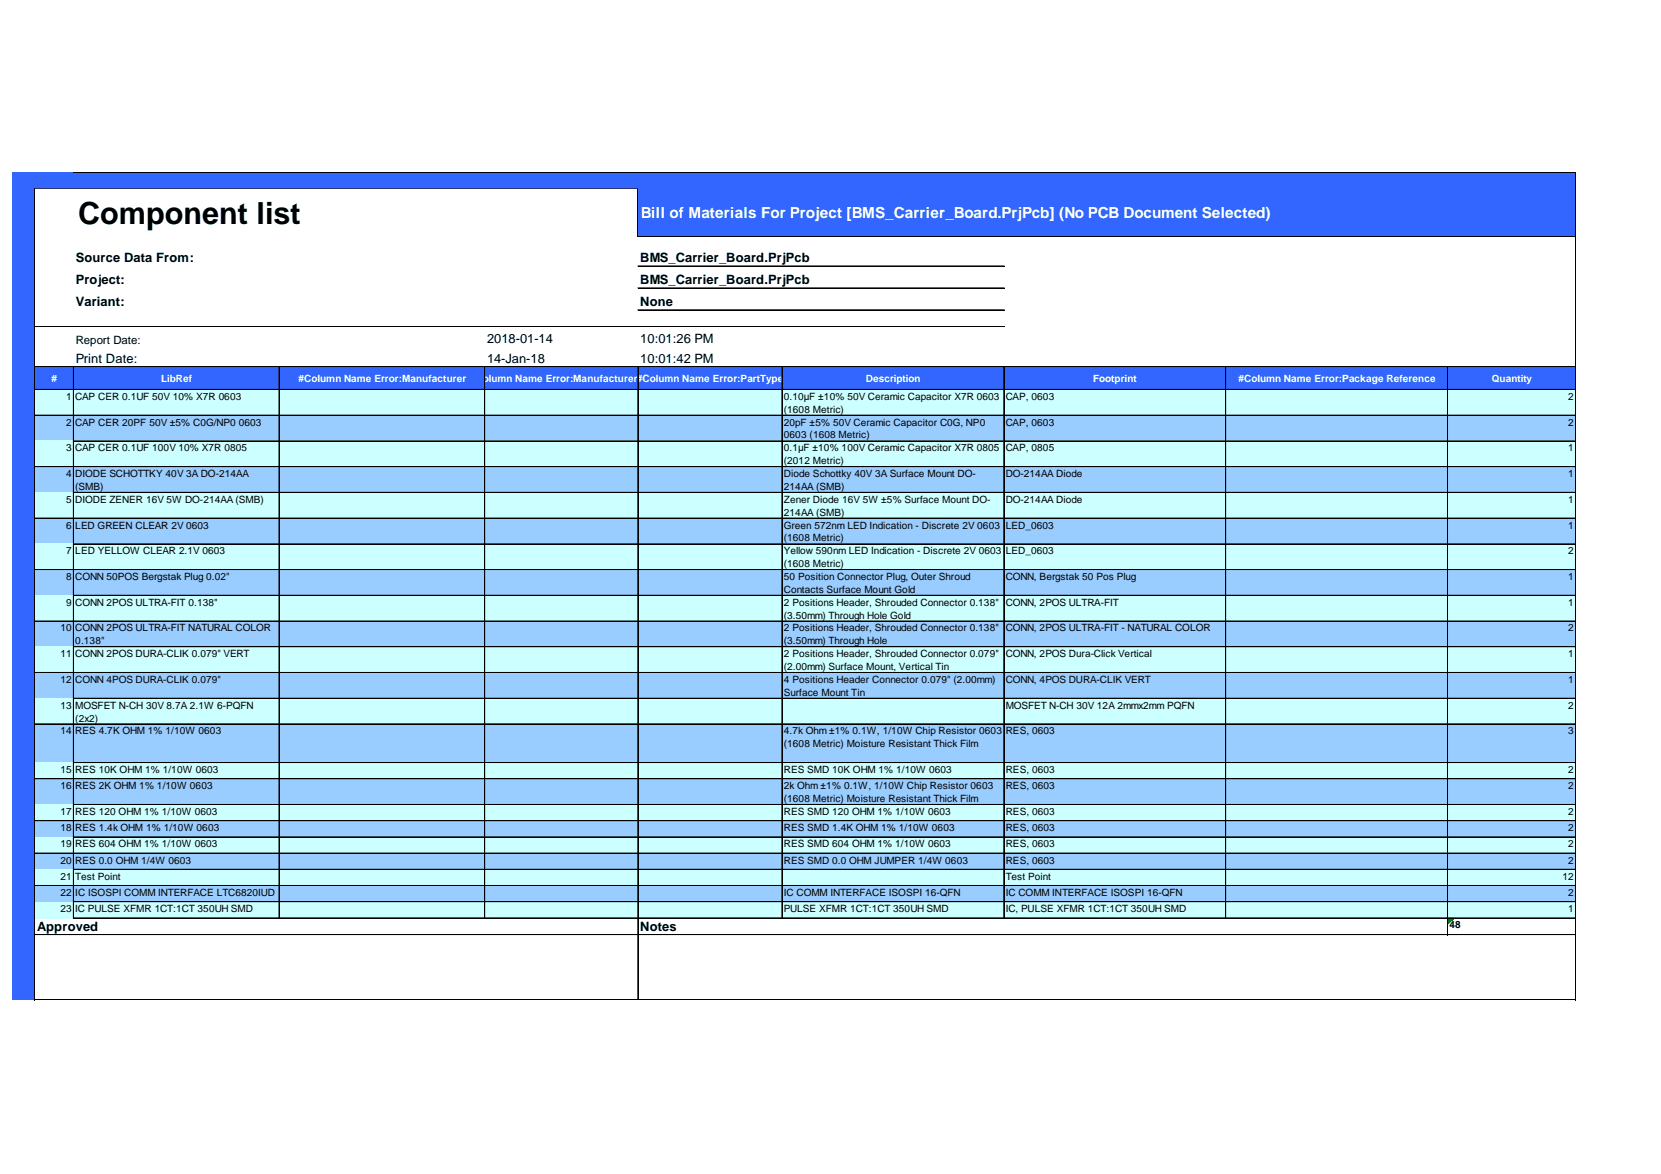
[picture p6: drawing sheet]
<svg xmlns="http://www.w3.org/2000/svg" width="297mm" height="210mm" viewBox="0 0 297 210" stroke-linecap="round" stroke-linejoin="round" font-family="sans-serif">
<defs><g id="words">
<text font-size="5.5" x="14" y="40">Component list</text>
<text font-size="2.7" fill="#fff" x="114.6" y="39">Bill of Materials For Project [BMS_Carrier_Board.PrjPcb] (No PCB Document Selected)</text>
<g font-size="2.3">
<text x="13.5" y="46.9">Source Data From:</text>
<text x="114.5" y="46.9">BMS_Carrier_Board.PrjPcb</text>
<text x="13.5" y="50.8">Project:</text>
<text x="114.5" y="50.8">BMS_Carrier_Board.PrjPcb</text>
<text x="13.5" y="54.8">Variant:</text>
<text x="114.5" y="54.8">None</text>
<text x="13.5" y="64.9">Print Date:</text>
<text x="87.1" y="61.3">2018-01-14</text>
<text x="87.1" y="64.9">14-Jan-18</text>
<text x="114.5" y="61.3">10:01:26 PM</text>
<text x="114.5" y="64.9">10:01:42 PM</text>
<text x="6.6" y="166.4">Approved</text>
<text x="114.5" y="166.4">Notes</text>
</g>
<text font-size="2" x="13.5" y="61.5">Report Date:</text>
<g font-size="1.8" fill="#fff">
<text x="9.2" y="68.3">#</text>
<text x="28.8" y="68.3">LibRef</text>
<text x="53.4" y="68.3">#Column Name Error:Manufacturer #Column Name Error:Manufacturer No</text>
<text x="113.9" y="68.3">#Column Name Error:PartType</text>
<text x="154.8" y="68.3">Description</text>
<text x="195.5" y="68.3">Footprint</text>
<text x="221.5" y="68.3">#Column Name Error:Package Reference</text>
<text x="266.8" y="68.3">Quantity</text>
</g>
<g font-size="1.8">
<text x="11.8" y="71.5">1</text>
<text x="13.5" y="71.5">CAP CER 0.1UF 50V 10% X7R 0603</text>
<text x="140.2" y="71.5">0.10µF ±10% 50V Ceramic Capacitor X7R 0603</text>
<text x="179.8" y="71.5">CAP, 0603</text>
<text x="280.4" y="71.5">2</text>
<text x="11.8" y="76.1">2</text>
<text x="13.5" y="76.1">CAP CER 20PF 50V ±5% C0G/NP0</text>
<text x="42.7" y="76.1">0603</text>
<text x="140.2" y="73.8">(1608 Metric)</text>
<text x="140.2" y="76.1">20pF ±5% 50V Ceramic Capacitor C0G, NP0</text>
<text x="179.8" y="76.1">CAP, 0603</text>
<text x="280.4" y="76.1">2</text>
<text x="11.8" y="80.7">3</text>
<text x="13.5" y="80.7">CAP CER 0.1UF 100V 10% X7R 0805</text>
<text x="140.2" y="78.4">0603 (1608 Metric)</text>
<text x="140.2" y="80.7">0.1µF ±10% 100V Ceramic Capacitor X7R 0805</text>
<text x="140.2" y="83">(2012 Metric)</text>
<text x="179.8" y="80.7">CAP, 0805</text>
<text x="280.4" y="80.7">1</text>
<text x="11.8" y="85.3">4</text>
<text x="11.8" y="89.9">5</text>
<text x="13.5" y="85.3">DIODE SCHOTTKY 40V 3A DO-214AA</text>
<text x="13.5" y="87.6">(SMB)</text>
<text x="13.5" y="89.9">DIODE ZENER 16V 5W DO-214AA (SMB)</text>
<text x="140.2" y="85.3">Diode Schottky 40V 3A Surface Mount DO-</text>
<text x="140.2" y="87.6">214AA (SMB)</text>
<text x="140.2" y="89.9">Zener Diode 16V 5W ±5% Surface Mount DO-</text>
<text x="179.8" y="85.3">DO-214AA Diode</text>
<text x="179.8" y="89.9">DO-214AA Diode</text>
<text x="280.4" y="85.3">1</text>
<text x="280.4" y="89.9">1</text>
<text x="11.8" y="94.5">6</text>
<text x="13.5" y="94.5">LED GREEN CLEAR 2V 0603</text>
<text x="140.2" y="92.2">214AA (SMB)</text>
<text x="140.2" y="94.5">Green 572nm LED Indication - Discrete 2V 0603</text>
<text x="179.8" y="94.5">LED_0603</text>
<text x="280.4" y="94.5">1</text>
<text x="11.8" y="99.1">7</text>
<text x="13.5" y="99.1">LED YELLOW CLEAR 2.1V 0603</text>
<text x="140.2" y="96.8">(1608 Metric)</text>
<text x="140.2" y="99.1">Yellow 590nm LED Indication - Discrete 2V 0603</text>
<text x="140.2" y="101.4">(1608 Metric)</text>
<text x="179.8" y="99.1">LED_0603</text>
<text x="280.4" y="99.1">2</text>
<text x="11.8" y="103.7">8</text>
<text x="13.5" y="103.7">CONN 50POS Bergstak Plug 0.02&quot;</text>
<text x="140.2" y="103.7">50 Position Connector Plug, Outer Shroud</text>
<text x="140.2" y="106">Contacts Surface Mount Gold</text>
<text x="179.8" y="103.7">CONN, Bergstak 50 Pos Plug</text>
<text x="280.4" y="103.7">1</text>
<text x="10.8" y="112.9">10</text>
<text x="11.8" y="108.3">9</text>
<text x="13.5" y="108.3">CONN 2POS ULTRA-FIT 0.138&quot;</text>
<text x="13.5" y="112.9">CONN 2POS ULTRA-FIT NATURAL COLOR</text>
<text x="140.2" y="108.3">2 Positions Header, Shrouded Connector 0.138&quot;</text>
<text x="140.2" y="110.6">(3.50mm) Through Hole Gold</text>
<text x="140.2" y="112.9">2 Positions Header, Shrouded Connector 0.138&quot;</text>
<text x="179.8" y="108.3">CONN, 2POS ULTRA-FIT</text>
<text x="179.8" y="112.9">CONN, 2POS ULTRA-FIT - NATURAL COLOR</text>
<text x="280.4" y="108.3">1</text>
<text x="280.4" y="112.9">2</text>
<text x="10.8" y="117.5">11</text>
<text x="13.5" y="115.2">0.138&quot;</text>
<text x="13.5" y="117.5">CONN 2POS DURA-CLIK 0.079&quot; VERT</text>
<text x="140.2" y="115.2">(3.50mm) Through Hole</text>
<text x="140.2" y="117.5">2 Positions Header, Shrouded Connector 0.079&quot;</text>
<text x="140.2" y="119.8">(2.00mm) Surface Mount, Vertical Tin</text>
<text x="179.8" y="117.5">CONN, 2POS Dura-Click Vertical</text>
<text x="280.4" y="117.5">1</text>
<text x="10.8" y="122.1">12</text>
<text x="13.5" y="122.1">CONN 4POS DURA-CLIK 0.079&quot;</text>
<text x="140.2" y="122.1">4 Positions Header Connector 0.079&quot; (2.00mm)</text>
<text x="140.2" y="124.4">Surface Mount Tin</text>
<text x="179.8" y="122.1">CONN, 4POS DURA-CLIK VERT</text>
<text x="280.4" y="122.1">1</text>
<text x="10.8" y="126.7">13</text>
<text x="10.8" y="131.3">14</text>
<text x="13.5" y="126.7">MOSFET N-CH 30V 8.7A 2.1W 6-PQFN</text>
<text x="13.5" y="129">(2x2)</text>
<text x="13.5" y="131.3">RES 4.7K OHM 1% 1/10W 0603</text>
<text x="140.2" y="131.3">4.7k Ohm ±1% 0.1W, 1/10W Chip Resistor 0603</text>
<text x="179.8" y="126.7">MOSFET N-CH 30V 12A 2mmx2mm PQFN</text>
<text x="179.8" y="131.3">RES, 0603</text>
<text x="280.4" y="126.7">2</text>
<text x="280.4" y="131.3">3</text>
<text x="140.2" y="133.6">(1608 Metric) Moisture Resistant Thick Film</text>
<text x="10.8" y="138.2">15</text>
<text x="10.8" y="141.1">16</text>
<text x="13.5" y="138.2">RES 10K OHM 1% 1/10W 0603</text>
<text x="13.5" y="141.1">RES 2K OHM 1% 1/10W 0603</text>
<text x="140.2" y="138.2">RES SMD 10K OHM 1% 1/10W 0603</text>
<text x="140.2" y="141.1">2k Ohm ±1% 0.1W, 1/10W Chip Resistor 0603</text>
<text x="140.2" y="143.4">(1608 Metric) Moisture Resistant Thick Film</text>
<text x="179.8" y="138.2">RES, 0603</text>
<text x="179.8" y="141.1">RES, 0603</text>
<text x="280.4" y="138.2">2</text>
<text x="280.4" y="141.1">2</text>
<text x="10.8" y="145.7">17</text>
<text x="10.8" y="148.6">18</text>
<text x="13.5" y="145.7">RES 120 OHM 1% 1/10W 0603</text>
<text x="13.5" y="148.6">RES 1.4k OHM 1% 1/10W 0603</text>
<text x="140.2" y="145.7">RES SMD 120 OHM 1% 1/10W 0603</text>
<text x="140.2" y="148.6">RES SMD 1.4K OHM 1% 1/10W 0603</text>
<text x="179.8" y="145.7">RES, 0603</text>
<text x="179.8" y="148.6">RES, 0603</text>
<text x="280.4" y="145.7">2</text>
<text x="280.4" y="148.6">2</text>
<text x="10.8" y="151.5">19</text>
<text x="10.8" y="154.4">20</text>
<text x="13.5" y="151.5">RES 604 OHM 1% 1/10W 0603</text>
<text x="13.5" y="154.4">RES 0.0 OHM 1/4W 0603</text>
<text x="140.2" y="151.5">RES SMD 604 OHM 1% 1/10W 0603</text>
<text x="140.2" y="154.4">RES SMD 0.0 OHM JUMPER 1/4W 0603</text>
<text x="179.8" y="151.5">RES, 0603</text>
<text x="179.8" y="154.4">RES, 0603</text>
<text x="280.4" y="151.5">2</text>
<text x="280.4" y="154.4">2</text>
<text x="10.8" y="157.3">21</text>
<text x="10.8" y="160.2">22</text>
<text x="13.5" y="157.3">Test Point</text>
<text x="13.5" y="160.2">IC ISOSPI COMM INTERFACE LTC6820IUD</text>
<text x="140.2" y="160.2">IC COMM INTERFACE ISOSPI 16-QFN</text>
<text x="179.8" y="157.3">Test Point</text>
<text x="179.8" y="160.2">IC COMM INTERFACE ISOSPI 16-QFN</text>
<text x="279.4" y="157.3">12</text>
<text x="280.4" y="160.2">2</text>
<text x="10.8" y="163.1">23</text>
<text x="13.5" y="163.1">IC PULSE XFMR 1CT:1CT 350UH SMD</text>
<text x="140.2" y="163.1">PULSE XFMR 1CT:1CT 350UH SMD</text>
<text x="179.8" y="163.1">IC, PULSE XFMR 1CT:1CT 350UH SMD</text>
<text x="259.2" y="166">48</text>
<text x="280.4" y="163.1">1</text>
</g>
</g></defs>
<g fill="#36f">
<path d="M2.2 30.8h279.6v3h-279.6z"/>
<path d="M2.2 33.8h4.1v8.6h-4.1z"/>
</g>
<path d="M6.2 33.8h107.9v8.6h-107.9z" fill="#fff"/>
<g fill="#36f">
<path d="M114.1 33.8h167.7v8.6h-167.7z"/>
<path d="M2.2 42.3h4.1v23.3h-4.1z"/>
</g>
<path d="M6.2 42.3h275.6v23.3h-275.6z" fill="#fff"/>
<g fill="#36f">
<path d="M2.2 65.5h279.6v4.2h-279.6z"/>
<path d="M2.2 69.6h4.1v4.7h-4.1z"/>
</g>
<path d="M6.2 69.6h275.6v4.7h-275.6z" fill="#cff"/>
<path d="M2.2 74.2h4.1v4.7h-4.1z" fill="#36f"/>
<path d="M6.2 74.2h275.6v4.7h-275.6z" fill="#9cf"/>
<path d="M2.2 78.8h4.1v4.7h-4.1z" fill="#36f"/>
<path d="M6.2 78.8h275.6v4.7h-275.6z" fill="#cff"/>
<path d="M2.2 83.4h4.1v4.7h-4.1z" fill="#36f"/>
<path d="M6.2 83.4h275.6v4.7h-275.6z" fill="#9cf"/>
<path d="M2.2 88h4.1v4.7h-4.1z" fill="#36f"/>
<path d="M6.2 88h275.6v4.7h-275.6z" fill="#cff"/>
<path d="M2.2 92.6h4.1v4.7h-4.1z" fill="#36f"/>
<path d="M6.2 92.6h275.6v4.7h-275.6z" fill="#9cf"/>
<path d="M2.2 97.2h4.1v4.7h-4.1z" fill="#36f"/>
<path d="M6.2 97.2h275.6v4.7h-275.6z" fill="#cff"/>
<path d="M2.2 101.8h4.1v4.7h-4.1z" fill="#36f"/>
<path d="M6.2 101.8h275.6v4.7h-275.6z" fill="#9cf"/>
<path d="M2.2 106.4h4.1v4.7h-4.1z" fill="#36f"/>
<path d="M6.2 106.4h275.6v4.7h-275.6z" fill="#cff"/>
<path d="M2.2 111h4.1v4.7h-4.1z" fill="#36f"/>
<path d="M6.2 111h275.6v4.7h-275.6z" fill="#9cf"/>
<path d="M2.2 115.6h4.1v4.7h-4.1z" fill="#36f"/>
<path d="M6.2 115.6h275.6v4.7h-275.6z" fill="#cff"/>
<path d="M2.2 120.2h4.1v4.7h-4.1z" fill="#36f"/>
<path d="M6.2 120.2h275.6v4.7h-275.6z" fill="#9cf"/>
<path d="M2.2 124.8h4.1v4.7h-4.1z" fill="#36f"/>
<path d="M6.2 124.8h275.6v4.7h-275.6z" fill="#cff"/>
<path d="M2.2 129.4h4.1v7h-4.1z" fill="#36f"/>
<path d="M6.2 129.4h275.6v7h-275.6z" fill="#9cf"/>
<path d="M2.2 136.3h4.1v3h-4.1z" fill="#36f"/>
<path d="M6.2 136.3h275.6v3h-275.6z" fill="#cff"/>
<path d="M2.2 139.2h4.1v4.7h-4.1z" fill="#36f"/>
<path d="M6.2 139.2h275.6v4.7h-275.6z" fill="#9cf"/>
<path d="M2.2 143.8h4.1v3h-4.1z" fill="#36f"/>
<path d="M6.2 143.8h275.6v3h-275.6z" fill="#cff"/>
<path d="M2.2 146.7h4.1v3h-4.1z" fill="#36f"/>
<path d="M6.2 146.7h275.6v3h-275.6z" fill="#9cf"/>
<path d="M2.2 149.6h4.1v3h-4.1z" fill="#36f"/>
<path d="M6.2 149.6h275.6v3h-275.6z" fill="#cff"/>
<path d="M2.2 152.5h4.1v3h-4.1z" fill="#36f"/>
<path d="M6.2 152.5h275.6v3h-275.6z" fill="#9cf"/>
<path d="M2.2 155.4h4.1v3h-4.1z" fill="#36f"/>
<path d="M6.2 155.4h275.6v3h-275.6z" fill="#cff"/>
<path d="M2.2 158.3h4.1v3h-4.1z" fill="#36f"/>
<path d="M6.2 158.3h275.6v3h-275.6z" fill="#9cf"/>
<path d="M2.2 161.2h4.1v3h-4.1z" fill="#36f"/>
<path d="M6.2 161.2h275.6v3h-275.6z" fill="#cff"/>
<path d="M2.2 164.1h4.1v3.1h-4.1z" fill="#36f"/>
<path d="M258.9 164.1h22.9v3.1h-22.9z" fill="#fff"/>
<path d="M258.9 164.2h1.1" fill="none" stroke="#008000" stroke-width=".18"/>
<path d="M258.9 164.2l1.1 .1z" fill="#008000"/>
<path d="M258.9 164.3h1" fill="none" stroke="#008000" stroke-width=".18"/>
<path d="M258.9 164.3l1 .1z" fill="#008000"/>
<path d="M258.9 164.4h.9" fill="none" stroke="#008000" stroke-width=".18"/>
<path d="M258.9 164.4l.9 .1z" fill="#008000"/>
<path d="M258.9 164.5h.8" fill="none" stroke="#008000" stroke-width=".18"/>
<path d="M258.9 164.5h.8z" fill="#008000"/>
<path d="M258.9 164.5h.7" fill="none" stroke="#008000" stroke-width=".18"/>
<path d="M258.9 164.5l.7 .1z" fill="#008000"/>
<path d="M258.9 164.6h.6" fill="none" stroke="#008000" stroke-width=".18"/>
<path d="M258.9 164.6l.6 .1z" fill="#008000"/>
<path d="M258.9 164.7h.6" fill="none" stroke="#008000" stroke-width=".18"/>
<path d="M258.9 164.7l.6 .1z" fill="#008000"/>
<path d="M258.9 164.8h.5" fill="none" stroke="#008000" stroke-width=".18"/>
<path d="M258.9 164.8l.5 .1z" fill="#008000"/>
<path d="M258.9 164.9h.4" fill="none" stroke="#008000" stroke-width=".18"/>
<path d="M258.9 164.9l.4 .1z" fill="#008000"/>
<path d="M258.9 165h.3" fill="none" stroke="#008000" stroke-width=".18"/>
<path d="M258.9 165h.3z" fill="#008000"/>
<path d="M258.9 165h.2" fill="none" stroke="#008000" stroke-width=".18"/>
<path d="M258.9 165l.2 .1z" fill="#008000"/>
<path d="M258.9 165.1h.1" fill="none" stroke="#008000" stroke-width=".18"/>
<path d="M258.9 165.1l.1 .1z" fill="#008000"/>
<path d="M2.2 167.1h4.1v11.8h-4.1z" fill="#36f"/>
<g fill="none" stroke="#000" stroke-width=".18">
<path d="M6.2 33.7v145.2M13.1 30.8h268.5M114.1 33.7v8.7M281.7 30.8v148.1M6.3 58.4h173.3M114.1 47.6h65.5M114.1 51.5h65.5M114.1 55.4h65.5M114.1 42.3h167.7M6.3 74.2h6.8M6.3 74.3h6.8M6.3 65.5h275.3"/>
<path d="M6.3 65.6h275.3M6.3 69.6h275.3M6.3 69.7h275.3M13.2 65.6l-.1 98.6M13.2 74.2h36.7M13.2 74.3h36.7M13.2 78.8h36.7M13.2 78.9h36.7M49.9 65.6v98.6M50 74.2h36.7M50 74.3h36.7M50 78.8h36.7"/>
<path d="M50 78.9h36.7M86.7 65.6v98.6M86.8 74.2h27.3M86.8 74.3h27.3M86.8 78.8h27.3M86.8 78.9h27.3M114.1 65.6v113.1M114.1 74.2h25.7M114.1 74.3h25.7M114.1 78.8h25.7M114.1 78.9h25.7M139.8 65.6v98.6"/>
<path d="M139.9 65.6v98.6M139.9 74.2h39.6M139.9 74.3h39.6M139.9 78.8h39.6M139.9 78.9h39.6M179.5 65.6v98.6M179.6 65.6v98.6M179.6 74.2h39.6M179.6 74.3h39.6M179.6 78.8h39.6M179.6 78.9h39.6M219.2 65.6v98.6"/>
<path d="M219.3 74.2h39.6M219.3 74.3h39.6M219.3 78.8h39.6M219.3 78.9h39.6M258.9 65.6v101.6M258.9 74.2h22.7M258.9 74.3h22.7M258.9 78.8h22.7M258.9 78.9h22.7M6.3 83.4h6.8M6.3 83.5h6.8M6.3 92.6h6.8"/>
<path d="M6.3 92.7h6.8M13.2 83.4h36.7M13.2 83.5h36.7M13.2 88h36.7M13.2 88.1h36.7M13.2 92.6h36.7M13.2 92.7h36.7M13.2 97.2h36.7M13.2 97.3h36.7M50 83.4h36.7M50 83.5h36.7M50 88h36.7"/>
<path d="M50 88.1h36.7M50 92.6h36.7M50 92.7h36.7M50 97.2h36.7M50 97.3h36.7M86.8 83.4h27.3M86.8 83.5h27.3M86.8 88h27.3M86.8 88.1h27.3M86.8 92.6h27.3M86.8 92.7h27.3M86.8 97.2h27.3"/>
<path d="M86.8 97.3h27.3M114.1 83.4h25.7M114.1 83.5h25.7M114.1 88h25.7M114.1 88.1h25.7M114.1 92.6h25.7M114.1 92.7h25.7M114.1 97.2h25.7M114.1 97.3h25.7M139.9 83.4h39.6M139.9 83.5h39.6M139.9 88h39.6"/>
<path d="M139.9 88.1h39.6M139.9 92.6h39.6M139.9 92.7h39.6M139.9 97.2h39.6M139.9 97.3h39.6M179.6 83.4h39.6M179.6 83.5h39.6M179.6 88h39.6M179.6 88.1h39.6M179.6 92.6h39.6M179.6 92.7h39.6M179.6 97.2h39.6"/>
<path d="M179.6 97.3h39.6M219.3 83.4h39.6M219.3 83.5h39.6M219.3 88h39.6M219.3 88.1h39.6M219.3 92.6h39.6M219.3 92.7h39.6M219.3 97.2h39.6M219.3 97.3h39.6M258.9 83.4h22.7M258.9 83.5h22.7M258.9 88h22.7"/>
<path d="M258.9 88.1h22.7M258.9 92.6h22.7M258.9 92.7h22.7M258.9 97.2h22.7M258.9 97.3h22.7M6.3 101.8h6.8M6.3 101.9h6.8M6.3 111h6.8M6.3 111.1h6.8M13.2 101.8h36.7M13.2 101.9h36.7M13.2 106.4h36.7"/>
<path d="M13.2 106.5h36.7M13.2 111h36.7M13.2 111.1h36.7M13.2 115.6h36.7M13.2 115.7h36.7M50 101.8h36.7M50 101.9h36.7M50 106.4h36.7M50 106.5h36.7M50 111h36.7M50 111.1h36.7M50 115.6h36.7"/>
<path d="M50 115.7h36.7M86.8 101.8h27.3M86.8 101.9h27.3M86.8 106.4h27.3M86.8 106.5h27.3M86.8 111h27.3M86.8 111.1h27.3M86.8 115.6h27.3M86.8 115.7h27.3M114.1 101.8h25.7M114.1 101.9h25.7M114.1 106.4h25.7"/>
<path d="M114.1 106.5h25.7M114.1 111h25.7M114.1 111.1h25.7M114.1 115.6h25.7M114.1 115.7h25.7M139.9 101.8h39.6M139.9 101.9h39.6M139.9 106.4h39.6M139.9 106.5h39.6M139.9 111h39.6M139.9 111.1h39.6M139.9 115.6h39.6"/>
<path d="M139.9 115.7h39.6M179.6 101.8h39.6M179.6 101.9h39.6M179.6 106.4h39.6M179.6 106.5h39.6M179.6 111h39.6M179.6 111.1h39.6M179.6 115.6h39.6M179.6 115.7h39.6M219.3 101.8h39.6M219.3 101.9h39.6M219.3 106.4h39.6"/>
<path d="M219.3 106.5h39.6M219.3 111h39.6M219.3 111.1h39.6M219.3 115.6h39.6M219.3 115.7h39.6M258.9 101.8h22.7M258.9 101.9h22.7M258.9 106.4h22.7M258.9 106.5h22.7M258.9 111h22.7M258.9 111.1h22.7M258.9 115.6h22.7"/>
<path d="M258.9 115.7h22.7M6.3 120.2h6.8M6.3 120.3h6.8M6.3 129.4h6.8M6.3 129.5h6.8M6.3 139.2h6.8M6.3 139.3h6.8M13.2 120.2h36.7M13.2 120.3h36.7M13.2 124.8h36.7M13.2 124.9h36.7M13.2 129.4h36.7"/>
<path d="M13.2 129.5h36.7M13.2 136.3h36.7M13.2 136.4h36.7M13.2 139.2h36.7M13.2 139.3h36.7M50 120.2h36.7M50 120.3h36.7M50 124.8h36.7M50 124.9h36.7M50 129.4h36.7M50 129.5h36.7M50 136.3h36.7"/>
<path d="M50 136.4h36.7M50 139.2h36.7M50 139.3h36.7M86.8 120.2h27.3M86.8 120.3h27.3M86.8 124.8h27.3M86.8 124.9h27.3M86.8 129.4h27.3M86.8 129.5h27.3M86.8 136.3h27.3M86.8 136.4h27.3M86.8 139.2h27.3"/>
<path d="M86.8 139.3h27.3M114.1 120.2h25.7M114.1 120.3h25.7M114.1 124.8h25.7M114.1 124.9h25.7M114.1 129.4h25.7M114.1 129.5h25.7M114.1 136.3h25.7M114.1 136.4h25.7M114.1 139.2h25.7M114.1 139.3h25.7M139.9 120.2h39.6"/>
<path d="M139.9 120.3h39.6M139.9 124.8h39.6M139.9 124.9h39.6M139.9 129.4h39.6M139.9 129.5h39.6M139.9 136.3h39.6M139.9 136.4h39.6M139.9 139.2h39.6M139.9 139.3h39.6M179.6 120.2h39.6M179.6 120.3h39.6M179.6 124.8h39.6"/>
<path d="M179.6 124.9h39.6M179.6 129.4h39.6M179.6 129.5h39.6M179.6 136.3h39.6M179.6 136.4h39.6M179.6 139.2h39.6M179.6 139.3h39.6M219.3 120.2h39.6M219.3 120.3h39.6M219.3 124.8h39.6M219.3 124.9h39.6M219.3 129.4h39.6"/>
<path d="M219.3 129.5h39.6M219.3 136.3h39.6M219.3 136.4h39.6M219.3 139.2h39.6M219.3 139.3h39.6M258.9 120.2h22.7M258.9 120.3h22.7M258.9 124.8h22.7M258.9 124.9h22.7M258.9 129.4h22.7M258.9 129.5h22.7M258.9 136.3h22.7"/>
<path d="M258.9 136.4h22.7M258.9 139.2h22.7M258.9 139.3h22.7M6.3 146.7h6.8M6.3 146.8h6.8M6.3 152.5h6.8M6.3 152.6h6.8M6.3 158.3h6.8M6.3 158.4h6.8M13.2 143.8h36.7M13.2 143.9h36.7M13.2 146.7h36.7"/>
<path d="M13.2 146.8h36.7M13.2 149.6h36.7M13.2 149.7h36.7M13.2 152.5h36.7M13.2 152.6h36.7M13.2 155.4h36.7M13.2 155.5h36.7M13.2 158.3h36.7M13.2 158.4h36.7M50 143.8h36.7M50 143.9h36.7M50 146.7h36.7"/>
<path d="M50 146.8h36.7M50 149.6h36.7M50 149.7h36.7M50 152.5h36.7M50 152.6h36.7M50 155.4h36.7M50 155.5h36.7M50 158.3h36.7M50 158.4h36.7M86.8 143.8h27.3M86.8 143.9h27.3M86.8 146.7h27.3"/>
<path d="M86.8 146.8h27.3M86.8 149.6h27.3M86.8 149.7h27.3M86.8 152.5h27.3M86.8 152.6h27.3M86.8 155.4h27.3M86.8 155.5h27.3M86.8 158.3h27.3M86.8 158.4h27.3M114.1 143.8h25.7M114.1 143.9h25.7M114.1 146.7h25.7"/>
<path d="M114.1 146.8h25.7M114.1 149.6h25.7M114.1 149.7h25.7M114.1 152.5h25.7M114.1 152.6h25.7M114.1 155.4h25.7M114.1 155.5h25.7M114.1 158.3h25.7M114.1 158.4h25.7M139.9 143.8h39.6M139.9 143.9h39.6M139.9 146.7h39.6"/>
<path d="M139.9 146.8h39.6M139.9 149.6h39.6M139.9 149.7h39.6M139.9 152.5h39.6M139.9 152.6h39.6M139.9 155.4h39.6M139.9 155.5h39.6M139.9 158.3h39.6M139.9 158.4h39.6M179.6 143.8h39.6M179.6 143.9h39.6M179.6 146.7h39.6"/>
<path d="M179.6 146.8h39.6M179.6 149.6h39.6M179.6 149.7h39.6M179.6 152.5h39.6M179.6 152.6h39.6M179.6 155.4h39.6M179.6 155.5h39.6M179.6 158.3h39.6M179.6 158.4h39.6M219.3 143.8h39.6M219.3 143.9h39.6M219.3 146.7h39.6"/>
<path d="M219.3 146.8h39.6M219.3 149.6h39.6M219.3 149.7h39.6M219.3 152.5h39.6M219.3 152.6h39.6M219.3 155.4h39.6M219.3 155.5h39.6M219.3 158.3h39.6M219.3 158.4h39.6M258.9 143.8h22.7M258.9 143.9h22.7M258.9 146.7h22.7"/>
<path d="M258.9 146.8h22.7M258.9 149.6h22.7M258.9 149.7h22.7M258.9 152.5h22.7M258.9 152.6h22.7M258.9 155.4h22.7M258.9 155.5h22.7M258.9 158.3h22.7M258.9 158.4h22.7M6.3 167.1h275.3M6.3 178.8h275.5M13.2 161.2h36.7"/>
<path d="M13.2 161.3h36.7M13.2 164.1h36.7M13.2 164.2h36.7M50 161.2h36.7M50 161.3h36.7M50 164.1h89.8M50 164.2h89.8M86.8 161.2h27.3M86.8 161.3h27.3M114.1 161.2h25.7M114.1 161.3h25.7M139.9 161.2h39.6"/>
<path d="M139.9 161.3h39.6M139.9 164.1h39.6M139.9 164.2h39.6M179.6 161.2h39.6M179.6 161.3h39.6M179.6 164.1h39.6M179.6 164.2h39.6M219.3 161.2h39.6M219.3 161.3h39.6M219.3 164.1h39.6M219.3 164.2h39.6M258.9 161.2h22.7"/>
<path d="M258.9 161.3h22.7M258.9 164.1h22.7M258.9 164.2h22.7"/>
</g>
<path d="M6.3 33.8h107.7" fill="none" stroke="#339" stroke-width=".18"/>
<use href="#words"/>
</svg>
